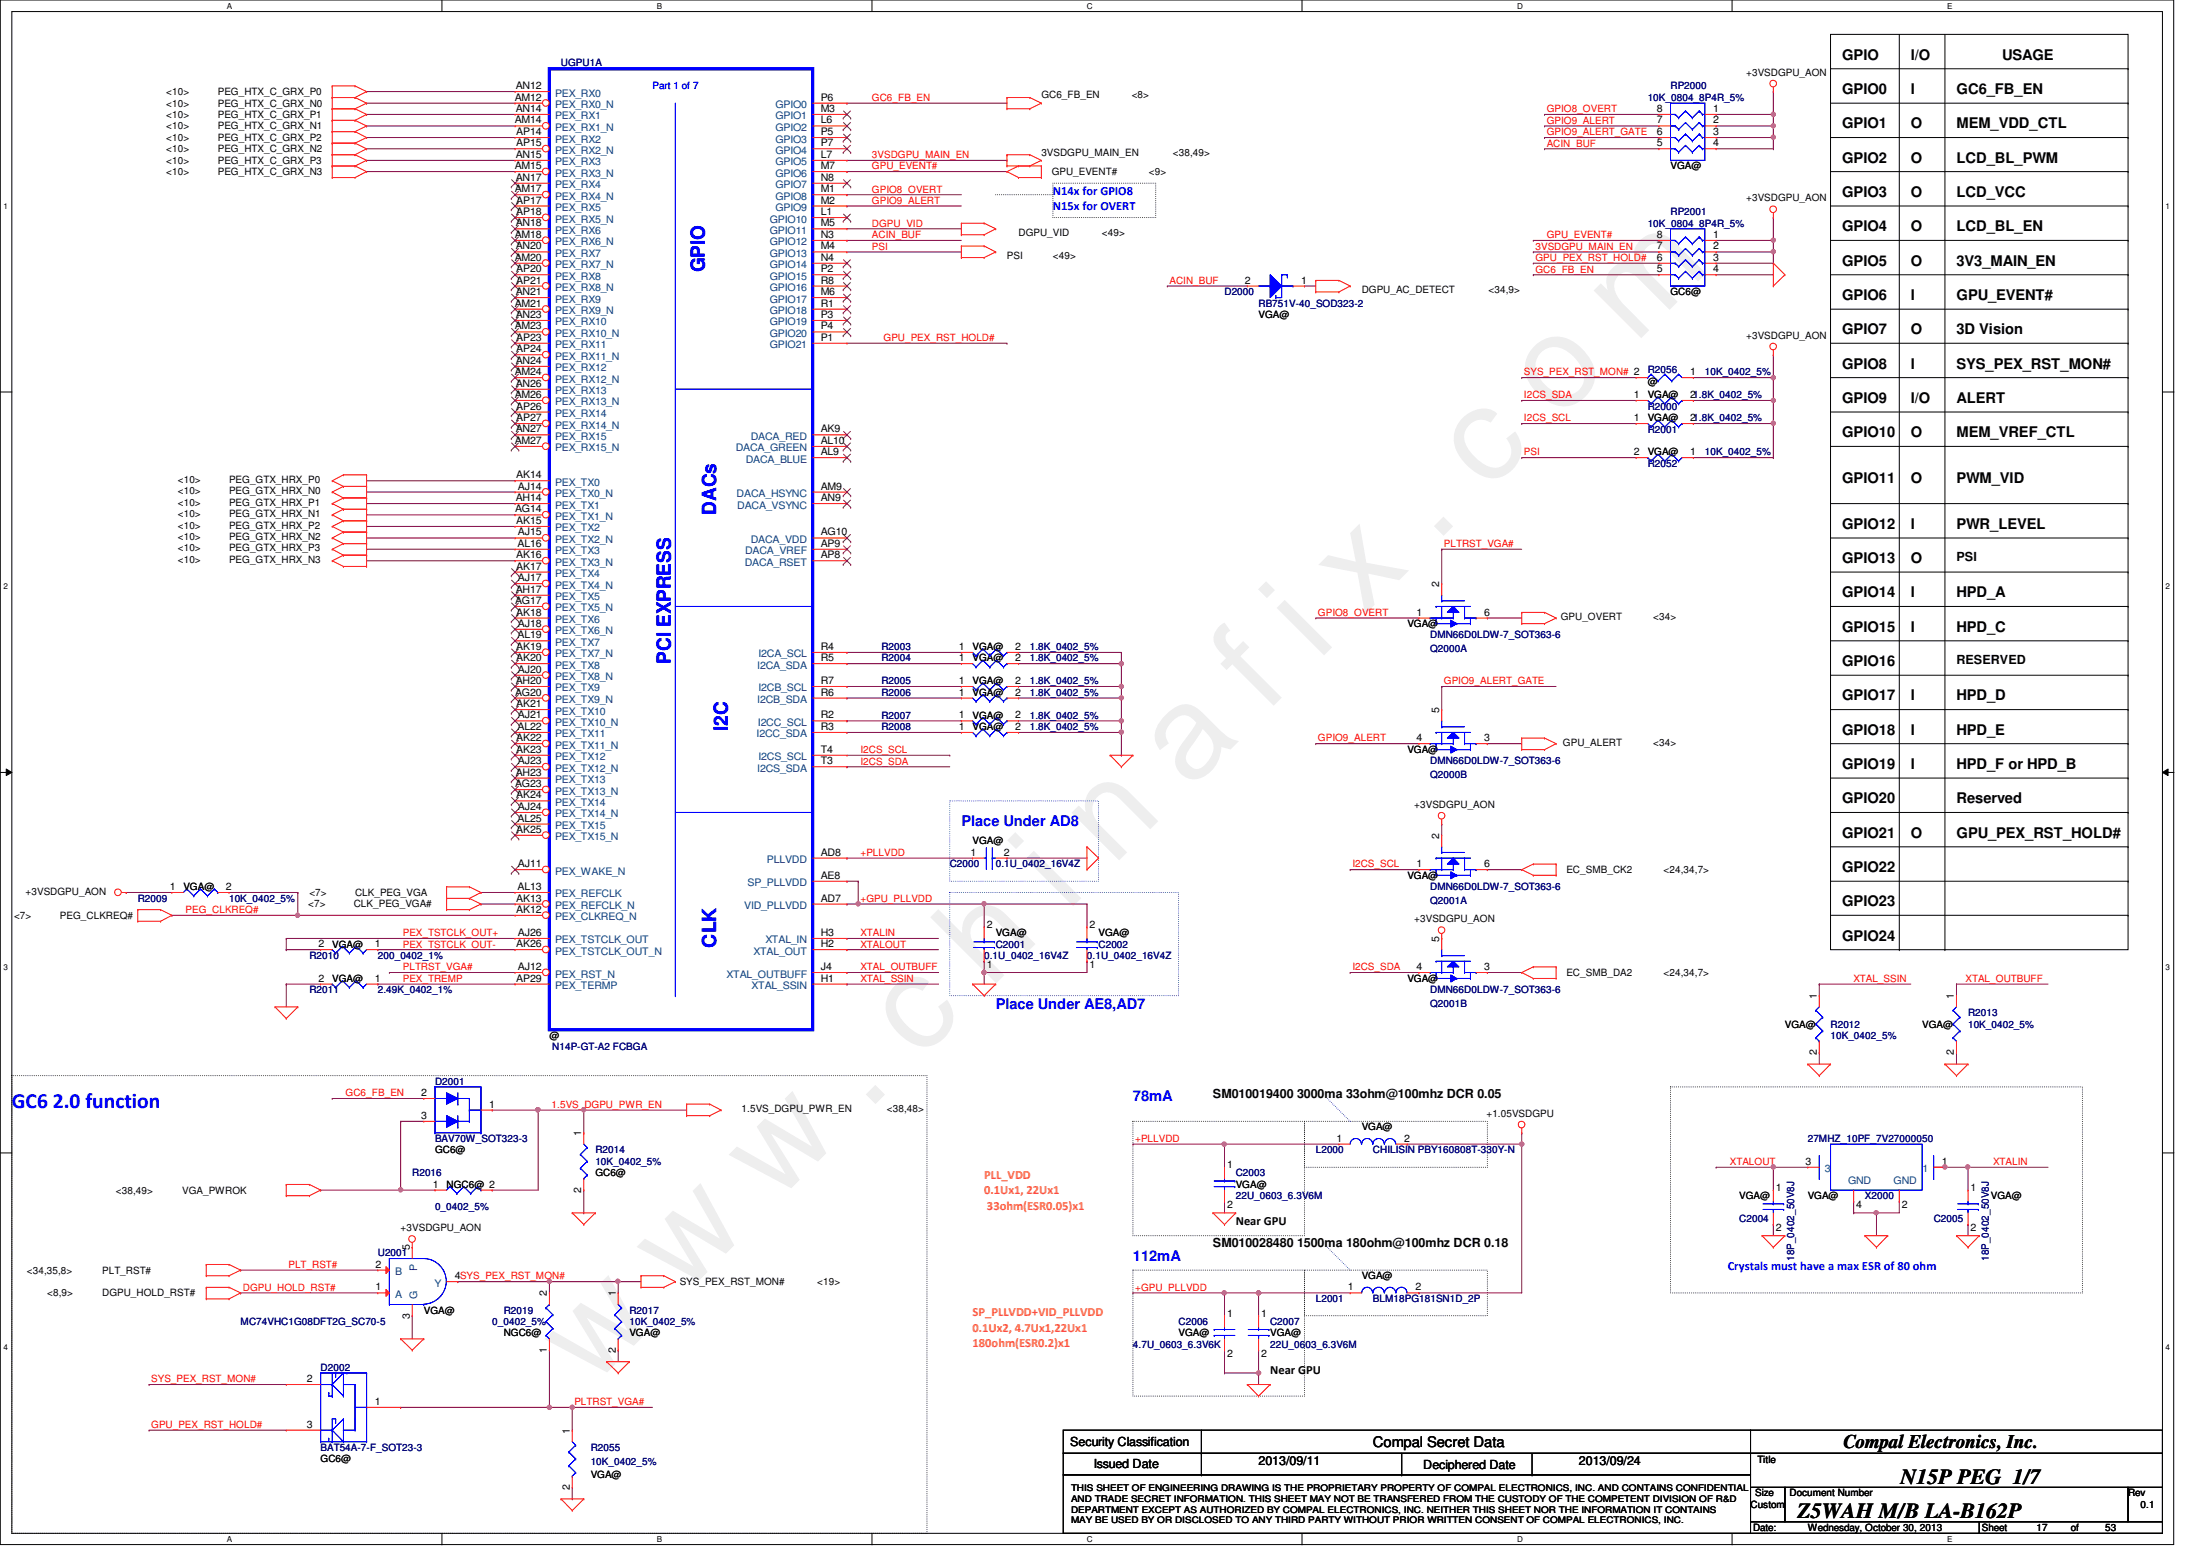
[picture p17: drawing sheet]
<svg xmlns="http://www.w3.org/2000/svg" width="297mm" height="210mm" viewBox="0 0 297 210" stroke-linecap="round" stroke-linejoin="round" font-family="sans-serif">
<defs><g id="words">
<text font-size="17.6" fill="#f0f" x="80.1" y="188" transform="rotate(-45 80.1 188)">w w w . c h i n a f i x . c o m</text>
<text font-size="2.9" fill="#00f" x="1.6" y="150">GC6 2.0 function</text>
<g font-size="2.9">
<text x="257.4" y="201">N15P PEG 1/7</text>
<text x="243.5" y="205.6">Z5WAH M/B LA-B162P</text>
</g>
<g font-size="2.6" fill="#00f">
<text x="95.5" y="36.9" transform="rotate(-90 95.5 36.9)">GPIO</text>
<text x="97" y="69.7" transform="rotate(-90 97 69.7)">DACs</text>
<text x="90.8" y="89.9" transform="rotate(-90 90.8 89.9)">PCI EXPRESS</text>
<text x="98.6" y="99" transform="rotate(-90 98.6 99)">I2C</text>
<text x="97" y="128.3" transform="rotate(-90 97 128.3)">CLK</text>
</g>
<text font-size="2.6" x="249.7" y="196">Compal Electronics, Inc.</text>
<g font-size="2">
<text x="249.5" y="8.1">GPIO</text>
<text x="258.8" y="8.1">I/O</text>
<text x="271.2" y="8.1">USAGE</text>
<text x="249.5" y="12.7">GPIO0</text>
<text x="249.5" y="17.4">GPIO1</text>
<text x="258.8" y="12.7">I</text>
<text x="258.8" y="17.4">O</text>
<text x="265" y="12.7">GC6_FB_EN</text>
<text x="265" y="17.4">MEM_VDD_CTL</text>
<text x="249.5" y="22">GPIO2</text>
<text x="258.8" y="22">O</text>
<text x="265" y="22">LCD_BL_PWM</text>
<text x="249.5" y="26.7">GPIO3</text>
<text x="258.8" y="26.7">O</text>
<text x="265" y="26.7">LCD_VCC</text>
<text x="249.5" y="36">GPIO5</text>
<text x="249.5" y="31.3">GPIO4</text>
<text x="258.8" y="31.3">O</text>
<text x="258.8" y="36">O</text>
<text x="265" y="31.3">LCD_BL_EN</text>
<text x="265" y="36">3V3_MAIN_EN</text>
<text x="249.5" y="40.6">GPIO6</text>
<text x="258.8" y="40.6">I</text>
<text x="265" y="40.6">GPU_EVENT#</text>
<text x="249.5" y="45.3">GPIO7</text>
<text x="258.8" y="45.3">O</text>
<text x="265" y="45.3">3D Vision</text>
<text x="249.5" y="49.9">GPIO8</text>
<text x="258.8" y="49.9">I</text>
<text x="265" y="49.9">SYS_PEX_RST_MON#</text>
<text x="249.5" y="54.6">GPIO9</text>
<text x="249.5" y="59.2">GPIO10</text>
<text x="258.8" y="54.6">I/O</text>
<text x="258.8" y="59.2">O</text>
<text x="265" y="59.2">MEM_VREF_CTL</text>
<text x="265" y="54.6">ALERT</text>
<text x="249.5" y="65.4">GPIO11</text>
<text x="258.8" y="65.4">O</text>
<text x="265" y="65.4">PWM_VID</text>
<text x="249.5" y="71.6">GPIO12</text>
<text x="258.8" y="71.6">I</text>
<text x="265" y="71.6">PWR_LEVEL</text>
<text x="249.5" y="76.2">GPIO13</text>
<text x="258.8" y="76.2">O</text>
<text x="249.5" y="80.9">GPIO14</text>
<text x="258.8" y="80.9">I</text>
<text x="265" y="80.9">HPD_A</text>
<text x="249.5" y="85.6">GPIO15</text>
<text x="258.8" y="85.6">I</text>
<text x="265" y="85.6">HPD_C</text>
<text x="249.5" y="90.2">GPIO16</text>
<text x="249.5" y="94.8">GPIO17</text>
<text x="258.8" y="94.8">I</text>
<text x="265" y="94.8">HPD_D</text>
<text x="249.5" y="99.5">GPIO18</text>
<text x="258.8" y="99.5">I</text>
<text x="265" y="99.5">HPD_E</text>
<text x="249.5" y="104.1">GPIO19</text>
<text x="258.8" y="104.1">I</text>
<text x="265" y="104.1">HPD_F or HPD_B</text>
<text x="249.5" y="108.8">GPIO20</text>
<text x="249.5" y="113.5">GPIO21</text>
<text x="258.8" y="113.5">O</text>
<text x="265" y="108.8">Reserved</text>
<text x="265" y="113.5">GPU_PEX_RST_HOLD#</text>
<text x="249.5" y="118.1">GPIO22</text>
<text x="249.5" y="122.7">GPIO23</text>
<text x="249.5" y="127.4">GPIO24</text>
<text x="186" y="196">Compal Secret Data</text>
</g>
<g font-size="2" fill="#00f">
<text x="130.2" y="111.9">Place Under AD8</text>
<text x="134.9" y="136.7">Place Under AE8,AD7</text>
<text x="153.5" y="149.1">78mA</text>
<text x="153.5" y="170.8">112mA</text>
</g>
<g font-size="1.7" fill="#00f">
<text x="142.6" y="26.4">N14x for GPIO8</text>
<text x="142.6" y="28.5">N15x for OVERT</text>
<text x="234" y="172">Crystals must have a max ESR of 80 ohm</text>
</g>
<g font-size="1.7">
<text x="265" y="75.9">PSI</text>
<text x="265" y="89.9">RESERVED</text>
<text x="164.3" y="148.8">SM010019400 3000ma 33ohm@100mhz DCR 0.05</text>
<text x="167.4" y="165.9">Near GPU</text>
<text x="164.3" y="168.9">SM010028480 1500ma 180ohm@100mhz DCR 0.18</text>
<text x="172" y="186">Near GPU</text>
<text x="144.9" y="195.8">Security Classification</text>
<text x="148.2" y="198.8">Issued Date</text>
<text x="170.5" y="198.3">2013/09/11</text>
<text x="192.8" y="198.9">Deciphered Date</text>
<text x="213.9" y="198.3">2013/09/24</text>
</g>
<g font-size="1.7" fill="#ff8000">
<text x="133.3" y="159.7">PLL_VDD</text>
<text x="133.3" y="161.8">0.1Ux1, 22Ux1</text>
<text x="133.7" y="163.8">33ohm(ESR0.05)x1</text>
<text x="131.7" y="178.3">SP_PLLVDD+VID_PLLVDD</text>
<text x="131.7" y="180.3">0.1Ux2, 4.7Ux1,22Ux1</text>
<text x="131.7" y="182.4">180ohm(ESR0.2)x1</text>
</g>
<g font-size="1.4" fill="#000080">
<text x="76" y="9">UGPU1A</text>
<text x="223.2" y="13.6">10K_0804_8P4R_5%</text>
<text x="226.3" y="12.1">RP2000</text>
<text x="226.3" y="29.1">RP2001</text>
<text x="223.2" y="30.7">10K_0804_8P4R_5%</text>
<text x="165.9" y="40">D2000</text>
<text x="170.5" y="41.5">RB751V-40_SOD323-2</text>
<text x="223.2" y="50.5">R2056</text>
<text x="230.9" y="50.8">10K_0402_5%</text>
<text x="223.2" y="55.5">R2000</text>
<text x="223.2" y="58.6">R2001</text>
<text x="223.2" y="63.2">R2052</text>
<text x="230.9" y="61.7">10K_0402_5%</text>
<text x="119.4" y="89.6">R2004</text>
<text x="119.4" y="88">R2003</text>
<text x="139.5" y="89.6">1.8K_0402_5%</text>
<text x="139.5" y="88">1.8K_0402_5%</text>
<text x="193.7" y="88.3">Q2000A</text>
<text x="193.7" y="86.4">DMN66D0LDW-7_SOT363-6</text>
<text x="119.4" y="92.7">R2005</text>
<text x="119.4" y="94.2">R2006</text>
<text x="139.5" y="92.7">1.8K_0402_5%</text>
<text x="139.5" y="94.2">1.8K_0402_5%</text>
<text x="119.4" y="98.8">R2008</text>
<text x="119.4" y="97.3">R2007</text>
<text x="139.5" y="98.8">1.8K_0402_5%</text>
<text x="139.5" y="97.3">1.8K_0402_5%</text>
<text x="193.7" y="105.4">Q2000B</text>
<text x="193.7" y="103.5">DMN66D0LDW-7_SOT363-6</text>
<text x="128.6" y="117.4">C2000</text>
<text x="134.9" y="117.4">0.1U_0402_16V4Z</text>
<text x="18.7" y="122.1">R2009</text>
<text x="31" y="122.1">10K_0402_5%</text>
<text x="193.7" y="122.4">Q2001A</text>
<text x="193.7" y="120.6">DMN66D0LDW-7_SOT363-6</text>
<text x="41.9" y="129.8">R2010</text>
<text x="51.2" y="129.8">200_0402_1%</text>
<text x="133.3" y="129.8">0.1U_0402_16V4Z</text>
<text x="134.9" y="128.3">C2001</text>
<text x="147.2" y="129.8">0.1U_0402_16V4Z</text>
<text x="148.8" y="128.3">C2002</text>
<text x="41.9" y="134.5">R2011</text>
<text x="51.2" y="134.5">2.49K_0402_1%</text>
<text x="193.7" y="136.4">Q2001B</text>
<text x="193.7" y="134.5">DMN66D0LDW-7_SOT363-6</text>
<text x="266.6" y="137.6">R2013</text>
<text x="74.8" y="142.2">N14P-GT-A2 FCBGA</text>
<text x="247.9" y="139.1">R2012</text>
<text x="247.9" y="140.7">10K_0402_5%</text>
<text x="266.6" y="139.1">10K_0402_5%</text>
<text x="58.9" y="146.9">D2001</text>
<text x="58.9" y="154.6">BAV70W_SOT323-3</text>
<text x="244.9" y="154.6">27MHZ_10PF_7V27000050</text>
<text x="55.8" y="159.3">R2016</text>
<text x="80.6" y="156.2">R2014</text>
<text x="80.6" y="157.7">10K_0402_5%</text>
<text x="167.4" y="159.3">C2003</text>
<text x="178.2" y="156.2">L2000</text>
<text x="186" y="156.2">CHILISIN PBY160808T-330Y-N</text>
<text x="58.9" y="163.9">0_0402_5%</text>
<text x="167.4" y="162.4">22U_0603_6.3V6M</text>
<text x="235.6" y="165.5">C2004</text>
<text x="252.6" y="162.4">X2000</text>
<text x="261.9" y="165.5">C2005</text>
<text x="51.2" y="170.1">U2001</text>
<text x="243" y="170.8" transform="rotate(-90 243 170.8)">18P_0402_50V8J</text>
<text x="269.4" y="170.8" transform="rotate(-90 269.4 170.8)">18P_0402_50V8J</text>
<text x="32.6" y="179.4">MC74VHC1G08DFT2G_SC70-5</text>
<text x="66.7" y="179.4">0_0402_5%</text>
<text x="68.2" y="177.9">R2019</text>
<text x="85.3" y="177.9">R2017</text>
<text x="85.3" y="179.4">10K_0402_5%</text>
<text x="159.6" y="179.4">C2006</text>
<text x="172" y="179.4">C2007</text>
<text x="178.2" y="176.3">L2001</text>
<text x="186" y="176.3">BLM18PG181SN1D_2P</text>
<text x="43.4" y="185.6">D2002</text>
<text x="153.5" y="182.5">4.7U_0603_6.3V6K</text>
<text x="172" y="182.5">22U_0603_6.3V6M</text>
<text x="43.4" y="196.5">BAT54A-7-F_SOT23-3</text>
<text x="80" y="196.5">R2055</text>
<text x="80" y="198.3">10K_0402_5%</text>
</g>
<g font-size="1.4">
<text x="236.5" y="10.2">+3VSDGPU_AON</text>
<text x="22.5" y="12.9">&lt;10&gt;</text>
<text x="22.5" y="14.4">&lt;10&gt;</text>
<text x="22.5" y="16">&lt;10&gt;</text>
<text x="22.5" y="17.5">&lt;10&gt;</text>
<text x="29.5" y="12.9">PEG_HTX_C_GRX_P0</text>
<text x="29.5" y="14.4">PEG_HTX_C_GRX_N0</text>
<text x="29.5" y="16">PEG_HTX_C_GRX_P1</text>
<text x="29.5" y="17.5">PEG_HTX_C_GRX_N1</text>
<text x="69.7" y="13.6">AM12</text>
<text x="69.7" y="16.7">AM14</text>
<text x="69.8" y="12.1">AN12</text>
<text x="69.8" y="15.2">AN14</text>
<text x="111.2" y="13.6">P6</text>
<text x="111.2" y="15.2">M3</text>
<text x="111.2" y="16.7">L6</text>
<text x="141.1" y="13.3">GC6_FB_EN</text>
<text x="153.3" y="13.3">&lt;8&gt;</text>
<text x="224.4" y="15.2">8</text>
<text x="224.4" y="16.7">7</text>
<text x="232" y="15.2">1</text>
<text x="232" y="16.7">2</text>
<text x="22.5" y="19">&lt;10&gt;</text>
<text x="22.5" y="20.6">&lt;10&gt;</text>
<text x="22.5" y="22.2">&lt;10&gt;</text>
<text x="22.5" y="23.7">&lt;10&gt;</text>
<text x="29.5" y="19">PEG_HTX_C_GRX_P2</text>
<text x="29.5" y="20.6">PEG_HTX_C_GRX_N2</text>
<text x="29.5" y="22.2">PEG_HTX_C_GRX_P3</text>
<text x="29.5" y="23.7">PEG_HTX_C_GRX_N3</text>
<text x="69.7" y="22.9">AM15</text>
<text x="69.8" y="21.4">AN15</text>
<text x="69.9" y="18.3">AP14</text>
<text x="69.9" y="19.8">AP15</text>
<text x="111.2" y="18.3">P5</text>
<text x="111.2" y="19.8">P7</text>
<text x="111.2" y="21.4">L7</text>
<text x="111.2" y="22.9">M7</text>
<text x="141.1" y="21.1">3VSDGPU_MAIN_EN</text>
<text x="142.4" y="23.7">GPU_EVENT#</text>
<text x="155.6" y="23.7">&lt;9&gt;</text>
<text x="158.9" y="21.1">&lt;38,49&gt;</text>
<text x="224.4" y="18.3">6</text>
<text x="224.4" y="19.8">5</text>
<text x="226.3" y="22.9">VGA@</text>
<text x="232" y="18.3">3</text>
<text x="232" y="19.8">4</text>
<text x="69.7" y="26">AM17</text>
<text x="69.8" y="24.5">AN17</text>
<text x="69.9" y="27.6">AP17</text>
<text x="69.9" y="29.1">AP18</text>
<text x="111.2" y="24.5">N8</text>
<text x="111.2" y="26">M1</text>
<text x="111.2" y="27.6">M2</text>
<text x="111.2" y="29.1">L1</text>
<text x="236.5" y="27.3">+3VSDGPU_AON</text>
<text x="69.7" y="32.2">AM18</text>
<text x="69.7" y="35.3">AM20</text>
<text x="69.8" y="30.6">AN18</text>
<text x="69.8" y="33.8">AN20</text>
<text x="111.2" y="30.6">M5</text>
<text x="111.2" y="32.2">N3</text>
<text x="111.2" y="33.8">M4</text>
<text x="111.2" y="35.3">N4</text>
<text x="136.4" y="35">PSI</text>
<text x="138" y="31.9">DGPU_VID</text>
<text x="142.6" y="35">&lt;49&gt;</text>
<text x="149.3" y="31.9">&lt;49&gt;</text>
<text x="224.4" y="32.2">8</text>
<text x="224.4" y="33.8">7</text>
<text x="224.4" y="35.3">6</text>
<text x="232" y="32.2">1</text>
<text x="232" y="33.8">2</text>
<text x="232" y="35.3">3</text>
<text x="69.7" y="41.5">AM21</text>
<text x="69.8" y="40">AN21</text>
<text x="69.9" y="36.9">AP20</text>
<text x="69.9" y="38.4">AP21</text>
<text x="111.2" y="36.9">P2</text>
<text x="111.2" y="38.4">R8</text>
<text x="111.2" y="40">M6</text>
<text x="111.2" y="41.5">R1</text>
<text x="168.6" y="38.4">2</text>
<text x="176.2" y="38.4">1</text>
<text x="184.4" y="39.7">DGPU_AC_DETECT</text>
<text x="201.6" y="39.7">&lt;34,9&gt;</text>
<text x="224.4" y="36.9">5</text>
<text x="226.3" y="40">GC6@</text>
<text x="232" y="36.9">4</text>
<text x="69.7" y="44.6">AM23</text>
<text x="69.8" y="43.1">AN23</text>
<text x="69.9" y="46.1">AP23</text>
<text x="69.9" y="47.7">AP24</text>
<text x="111.2" y="43.1">P3</text>
<text x="111.2" y="44.6">P4</text>
<text x="111.2" y="46.1">P1</text>
<text x="170.5" y="43.1">VGA@</text>
<text x="236.5" y="45.8">+3VSDGPU_AON</text>
<text x="69.7" y="50.8">AM24</text>
<text x="69.7" y="53.9">AM26</text>
<text x="69.8" y="49.3">AN24</text>
<text x="69.8" y="52.4">AN26</text>
<text x="221.3" y="53.9">1</text>
<text x="223.2" y="53.9">VGA@</text>
<text x="223.2" y="52.1">@</text>
<text x="228.9" y="53.9">21.8K_0402_5%</text>
<text x="228.9" y="50.8">1</text>
<text x="69.8" y="58.5">AN27</text>
<text x="69.9" y="55.5">AP26</text>
<text x="69.9" y="57">AP27</text>
<text x="111.2" y="58.5">AK9</text>
<text x="221.3" y="57">1</text>
<text x="223.2" y="57">VGA@</text>
<text x="228.9" y="57">21.8K_0402_5%</text>
<text x="24.1" y="65.4">&lt;10&gt;</text>
<text x="31" y="65.4">PEG_GTX_HRX_P0</text>
<text x="69.7" y="60.1">AM27</text>
<text x="69.9" y="64.8">AK14</text>
<text x="111.2" y="60.1">AL10</text>
<text x="111.2" y="61.6">AL9</text>
<text x="221.3" y="61.6">2</text>
<text x="223.2" y="61.7">VGA@</text>
<text x="228.9" y="61.6">1</text>
<text x="24.1" y="66.9">&lt;10&gt;</text>
<text x="24.1" y="68.5">&lt;10&gt;</text>
<text x="24.1" y="70">&lt;10&gt;</text>
<text x="24.1" y="71.6">&lt;10&gt;</text>
<text x="31" y="66.9">PEG_GTX_HRX_N0</text>
<text x="31" y="68.5">PEG_GTX_HRX_P1</text>
<text x="31" y="70">PEG_GTX_HRX_N1</text>
<text x="31" y="71.6">PEG_GTX_HRX_P2</text>
<text x="69.8" y="69.4">AG14</text>
<text x="69.8" y="67.9">AH14</text>
<text x="69.9" y="71">AK15</text>
<text x="70.1" y="66.3">AJ14</text>
<text x="111.2" y="66.3">AM9</text>
<text x="111.2" y="67.9">AN9</text>
<text x="24.1" y="73.2">&lt;10&gt;</text>
<text x="24.1" y="74.7">&lt;10&gt;</text>
<text x="24.1" y="76.2">&lt;10&gt;</text>
<text x="31" y="73.2">PEG_GTX_HRX_N2</text>
<text x="31" y="74.7">PEG_GTX_HRX_P3</text>
<text x="31" y="76.2">PEG_GTX_HRX_N3</text>
<text x="69.9" y="75.6">AK16</text>
<text x="69.9" y="77.1">AK17</text>
<text x="70.1" y="74">AL16</text>
<text x="70.1" y="72.5">AJ15</text>
<text x="111.2" y="72.5">AG10</text>
<text x="111.2" y="74">AP9</text>
<text x="111.2" y="75.6">AP8</text>
<text x="69.8" y="81.8">AG17</text>
<text x="69.8" y="80.3">AH17</text>
<text x="69.9" y="83.4">AK18</text>
<text x="70.1" y="78.7">AJ17</text>
<text x="191.9" y="83.4">1</text>
<text x="194.9" y="79.5" transform="rotate(-90 194.9 79.5)">2</text>
<text x="201" y="83.4">6</text>
<text x="211.4" y="84">GPU_OVERT</text>
<text x="223.9" y="84">&lt;34&gt;</text>
<text x="69.9" y="88">AK19</text>
<text x="69.9" y="89.5">AK20</text>
<text x="70.1" y="86.4">AL19</text>
<text x="70.1" y="84.9">AJ18</text>
<text x="111.2" y="88">R4</text>
<text x="111.2" y="89.5">R5</text>
<text x="129.9" y="89.5">1</text>
<text x="129.9" y="88">1</text>
<text x="131.7" y="89.6">VGA@</text>
<text x="131.7" y="88">VGA@</text>
<text x="137.5" y="89.5">2</text>
<text x="137.5" y="88">2</text>
<text x="190.6" y="84.9">VGA@</text>
<text x="69.8" y="94.2">AG20</text>
<text x="69.8" y="92.6">AH20</text>
<text x="69.9" y="95.8">AK21</text>
<text x="70.1" y="91.1">AJ20</text>
<text x="111.2" y="92.6">R7</text>
<text x="111.2" y="94.2">R6</text>
<text x="129.9" y="92.6">1</text>
<text x="129.9" y="94.2">1</text>
<text x="131.7" y="92.7">VGA@</text>
<text x="131.7" y="94.2">VGA@</text>
<text x="137.5" y="92.6">2</text>
<text x="137.5" y="94.2">2</text>
<text x="69.9" y="100.4">AK22</text>
<text x="69.9" y="101.9">AK23</text>
<text x="70.1" y="98.8">AL22</text>
<text x="70.1" y="97.3">AJ21</text>
<text x="111.2" y="101.9">T4</text>
<text x="111.2" y="97.3">R2</text>
<text x="111.2" y="98.8">R3</text>
<text x="129.9" y="98.8">1</text>
<text x="129.9" y="97.3">1</text>
<text x="131.7" y="98.8">VGA@</text>
<text x="131.7" y="97.3">VGA@</text>
<text x="137.5" y="98.8">2</text>
<text x="137.5" y="97.3">2</text>
<text x="190.6" y="101.9">VGA@</text>
<text x="191.9" y="100.4">4</text>
<text x="194.9" y="96.5" transform="rotate(-90 194.9 96.5)">5</text>
<text x="201" y="100.4">3</text>
<text x="211.7" y="101">GPU_ALERT</text>
<text x="223.9" y="101">&lt;34&gt;</text>
<text x="69.8" y="106.6">AG23</text>
<text x="69.8" y="105">AH23</text>
<text x="70.1" y="103.5">AJ23</text>
<text x="111.2" y="103.5">T3</text>
<text x="69.9" y="108.1">AK24</text>
<text x="69.9" y="112.8">AK25</text>
<text x="70.1" y="111.3">AL25</text>
<text x="70.1" y="109.7">AJ24</text>
<text x="191.6" y="109.4">+3VSDGPU_AON</text>
<text x="194.9" y="113.6" transform="rotate(-90 194.9 113.6)">2</text>
<text x="70.1" y="117.4">AJ11</text>
<text x="111.2" y="115.9">AD8</text>
<text x="111.2" y="119">AE8</text>
<text x="131.4" y="115.9">1</text>
<text x="131.7" y="114.3">VGA@</text>
<text x="136" y="115.9">2</text>
<text x="190.6" y="119">VGA@</text>
<text x="191.9" y="117.4">1</text>
<text x="201" y="117.4">6</text>
<text x="212.2" y="118.2">EC_SMB_CK2</text>
<text x="225.3" y="118.2">&lt;24,34,7&gt;</text>
<text x="1.9" y="124.4">&lt;7&gt;</text>
<text x="3.5" y="121.2">+3VSDGPU_AON</text>
<text x="8.1" y="124.4">PEG_CLKREQ#</text>
<text x="23" y="120.5">1</text>
<text x="24.8" y="120.6">VGA@</text>
<text x="30.6" y="120.5">2</text>
<text x="41.7" y="122.9">&lt;7&gt;</text>
<text x="41.9" y="121.3">&lt;7&gt;</text>
<text x="47.9" y="122.9">CLK_PEG_VGA#</text>
<text x="48.1" y="121.3">CLK_PEG_VGA</text>
<text x="69.9" y="122.1">AK13</text>
<text x="69.9" y="123.6">AK12</text>
<text x="70.1" y="120.5">AL13</text>
<text x="111.2" y="122.1">AD7</text>
<text x="133.6" y="125.7">2</text>
<text x="147.6" y="125.7">2</text>
<text x="191.6" y="124.9">+3VSDGPU_AON</text>
<text x="43.1" y="128.3">2</text>
<text x="45" y="128.3">VGA@</text>
<text x="50.8" y="128.3">1</text>
<text x="69.9" y="128.3">AK26</text>
<text x="70.1" y="131.4">AJ12</text>
<text x="70.1" y="126.7">AJ26</text>
<text x="111.2" y="126.7">H3</text>
<text x="111.2" y="131.4">J4</text>
<text x="111.2" y="128.3">H2</text>
<text x="133.6" y="131">1</text>
<text x="134.9" y="126.7">VGA@</text>
<text x="147.6" y="131">1</text>
<text x="148.8" y="126.7">VGA@</text>
<text x="191.9" y="131.4">4</text>
<text x="194.9" y="127.5" transform="rotate(-90 194.9 127.5)">5</text>
<text x="201" y="131.4">3</text>
<text x="43.1" y="132.9">2</text>
<text x="45" y="132.9">VGA@</text>
<text x="50.8" y="132.9">1</text>
<text x="69.9" y="132.9">AP29</text>
<text x="111.2" y="132.9">H1</text>
<text x="190.6" y="132.9">VGA@</text>
<text x="212.2" y="132.2">EC_SMB_DA2</text>
<text x="225.3" y="132.2">&lt;24,34,7&gt;</text>
<text x="246.1" y="135.3" transform="rotate(-90 246.1 135.3)">1</text>
<text x="264.7" y="135.3" transform="rotate(-90 264.7 135.3)">1</text>
<text x="74.4" y="140.7">@</text>
<text x="241.8" y="139.1">VGA@</text>
<text x="246.1" y="142.9" transform="rotate(-90 246.1 142.9)">2</text>
<text x="260.3" y="139.1">VGA@</text>
<text x="264.7" y="142.9" transform="rotate(-90 264.7 142.9)">2</text>
<text x="57.1" y="148.4">2</text>
<text x="66.2" y="150">1</text>
<text x="57.1" y="151.5">3</text>
<text x="78.7" y="153.8" transform="rotate(-90 78.7 153.8)">1</text>
<text x="100.5" y="150.6">1.5VS_DGPU_PWR_EN</text>
<text x="120.1" y="150.6">&lt;38,48&gt;</text>
<text x="181" y="154.6">1</text>
<text x="184.4" y="153.1">VGA@</text>
<text x="190.2" y="154.6">2</text>
<text x="201.3" y="151.2">+1.05VSDGPU</text>
<text x="15.7" y="161.6">&lt;38,49&gt;</text>
<text x="24.7" y="161.6">VGA_PWROK</text>
<text x="58.6" y="160.8">1</text>
<text x="58.9" y="156.2">GC6@</text>
<text x="60.5" y="160.8">NGC6@ 2</text>
<text x="78.7" y="161.5" transform="rotate(-90 78.7 161.5)">2</text>
<text x="80.6" y="159.3">GC6@</text>
<text x="166.2" y="158.2">1</text>
<text x="167.4" y="160.8">VGA@</text>
<text x="240.5" y="161.3">1</text>
<text x="244.6" y="157.7">3</text>
<text x="263" y="157.7">1</text>
<text x="266.9" y="161.3">1</text>
<text x="54.3" y="166.7">+3VSDGPU_AON</text>
<text x="166.2" y="163.6">2</text>
<text x="235.6" y="162.4">VGA@</text>
<text x="240.5" y="166.7">2</text>
<text x="244.9" y="162.4">VGA@</text>
<text x="251.4" y="163.6">4</text>
<text x="257.6" y="163.6">2</text>
<text x="266.9" y="166.7">2</text>
<text x="269.7" y="162.4">VGA@</text>
<text x="3.6" y="172.5">&lt;34,35,8&gt;</text>
<text x="13.8" y="172.5">PLT_RST#</text>
<text x="50.9" y="171.7">2</text>
<text x="55.5" y="169.3" transform="rotate(-90 55.5 169.3)">5</text>
<text x="61.6" y="173.2">4SYS_PEX_RST_MON#</text>
<text x="92.1" y="174">SYS_PEX_RST_MON#</text>
<text x="110.7" y="174">&lt;19&gt;</text>
<text x="184.4" y="173.2">VGA@</text>
<text x="6.4" y="175.6">&lt;8,9&gt;</text>
<text x="13.8" y="175.6">DGPU_HOLD_RST#</text>
<text x="50.9" y="174.8">1</text>
<text x="55.5" y="178.6" transform="rotate(-90 55.5 178.6)">3</text>
<text x="57.4" y="177.9">VGA@</text>
<text x="74.1" y="175.6" transform="rotate(-90 74.1 175.6)">2</text>
<text x="83.4" y="175.6" transform="rotate(-90 83.4 175.6)">1</text>
<text x="166.2" y="178.4">1</text>
<text x="170.8" y="178.4">1</text>
<text x="182.6" y="174.8">1</text>
<text x="191.7" y="174.8">2</text>
<text x="68.2" y="181">NGC6@</text>
<text x="74.1" y="183.2" transform="rotate(-90 74.1 183.2)">1</text>
<text x="83.4" y="183.2" transform="rotate(-90 83.4 183.2)">2</text>
<text x="85.3" y="181">VGA@</text>
<text x="159.6" y="181">VGA@</text>
<text x="166.2" y="183.7">2</text>
<text x="170.8" y="183.7">2</text>
<text x="172" y="181">VGA@</text>
<text x="41.6" y="187.2">2</text>
<text x="50.8" y="190.2">1</text>
<text x="41.6" y="193.3">3</text>
<text x="77.2" y="194.1" transform="rotate(-90 77.2 194.1)">1</text>
<text x="43.4" y="198">GC6@</text>
<text x="77.2" y="201.8" transform="rotate(-90 77.2 201.8)">2</text>
<text x="80" y="200.2">VGA@</text>
<text x="237.7" y="202.6">Size</text>
<text x="238" y="198.2">Title</text>
<text x="242.4" y="202.6">Document Number</text>
<text x="288.2" y="202.6">Rev</text>
<text x="237.1" y="204.2">Custom</text>
<text x="237.4" y="207.3">Date:</text>
<text x="244.9" y="207.3">Wednesday, October 30, 2013</text>
<text x="268.4" y="207.3">Sheet</text>
<text x="275.8" y="207.3">17</text>
<text x="280.5" y="207.3">of</text>
<text x="285.2" y="207.3">53</text>
<text x="289.9" y="204.2">0.1</text>
</g>
<g font-size="1.4" fill="#004080">
<text x="75.2" y="13.1">PEX_RX0</text>
<text x="75.2" y="14.6">PEX_RX0_N</text>
<text x="75.2" y="16.2">PEX_RX1</text>
<text x="75.2" y="17.7">PEX_RX1_N</text>
<text x="105" y="14.6">GPIO0</text>
<text x="105" y="16.2">GPIO1</text>
<text x="105" y="17.7">GPIO2</text>
<text x="75.2" y="19.3">PEX_RX2</text>
<text x="75.2" y="20.8">PEX_RX2_N</text>
<text x="75.2" y="22.4">PEX_RX3</text>
<text x="75.2" y="23.9">PEX_RX3_N</text>
<text x="105" y="19.3">GPIO3</text>
<text x="105" y="20.8">GPIO4</text>
<text x="105" y="22.4">GPIO5</text>
<text x="105" y="23.9">GPIO6</text>
<text x="75.2" y="25.5">PEX_RX4</text>
<text x="75.2" y="27.1">PEX_RX4_N</text>
<text x="75.2" y="28.6">PEX_RX5</text>
<text x="105" y="25.5">GPIO7</text>
<text x="105" y="27.1">GPIO8</text>
<text x="105" y="28.6">GPIO9</text>
<text x="75.2" y="30.1">PEX_RX5_N</text>
<text x="75.2" y="31.7">PEX_RX6</text>
<text x="75.2" y="33.2">PEX_RX6_N</text>
<text x="75.2" y="34.8">PEX_RX7</text>
<text x="104.3" y="30.1">GPIO10</text>
<text x="104.3" y="31.7">GPIO11</text>
<text x="104.3" y="33.2">GPIO12</text>
<text x="104.3" y="34.8">GPIO13</text>
<text x="75.2" y="36.3">PEX_RX7_N</text>
<text x="75.2" y="37.9">PEX_RX8</text>
<text x="75.2" y="39.4">PEX_RX8_N</text>
<text x="75.2" y="41">PEX_RX9</text>
<text x="104.3" y="36.3">GPIO14</text>
<text x="104.3" y="37.9">GPIO15</text>
<text x="104.3" y="39.4">GPIO16</text>
<text x="104.3" y="41">GPIO17</text>
<text x="75.2" y="42.5">PEX_RX9_N</text>
<text x="75.2" y="44.1">PEX_RX10</text>
<text x="75.2" y="45.6">PEX_RX10_N</text>
<text x="75.2" y="47.2">PEX_RX11</text>
<text x="104.3" y="42.5">GPIO18</text>
<text x="104.3" y="44.1">GPIO19</text>
<text x="104.3" y="45.6">GPIO20</text>
<text x="104.3" y="47.2">GPIO21</text>
<text x="75.2" y="48.7">PEX_RX11_N</text>
<text x="75.2" y="50.3">PEX_RX12</text>
<text x="75.2" y="51.8">PEX_RX12_N</text>
<text x="75.2" y="53.4">PEX_RX13</text>
<text x="75.2" y="54.9">PEX_RX13_N</text>
<text x="75.2" y="56.5">PEX_RX14</text>
<text x="75.2" y="58">PEX_RX14_N</text>
<text x="75.2" y="59.6">PEX_RX15</text>
<text x="101.7" y="59.6">DACA_RED</text>
<text x="75.2" y="61.1">PEX_RX15_N</text>
<text x="75.2" y="65.8">PEX_TX0</text>
<text x="99.6" y="61.1">DACA_GREEN</text>
<text x="101" y="62.7">DACA_BLUE</text>
<text x="75.2" y="67.3">PEX_TX0_N</text>
<text x="75.2" y="68.9">PEX_TX1</text>
<text x="75.2" y="70.4">PEX_TX1_N</text>
<text x="75.2" y="72">PEX_TX2</text>
<text x="99.8" y="67.3">DACA_HSYNC</text>
<text x="99.9" y="68.9">DACA_VSYNC</text>
<text x="75.2" y="73.5">PEX_TX2_N</text>
<text x="75.2" y="75.1">PEX_TX3</text>
<text x="75.2" y="76.6">PEX_TX3_N</text>
<text x="100.9" y="76.6">DACA_RSET</text>
<text x="100.9" y="75.1">DACA_VREF</text>
<text x="101.7" y="73.5">DACA_VDD</text>
<text x="75.2" y="78.1">PEX_TX4</text>
<text x="75.2" y="79.7">PEX_TX4_N</text>
<text x="75.2" y="81.3">PEX_TX5</text>
<text x="75.2" y="82.8">PEX_TX5_N</text>
<text x="75.2" y="84.4">PEX_TX6</text>
<text x="75.2" y="85.9">PEX_TX6_N</text>
<text x="75.2" y="87.5">PEX_TX7</text>
<text x="75.2" y="89">PEX_TX7_N</text>
<text x="102.7" y="89">I2CA_SCL</text>
<text x="75.2" y="90.6">PEX_TX8</text>
<text x="75.2" y="92.1">PEX_TX8_N</text>
<text x="75.2" y="93.6">PEX_TX9</text>
<text x="75.2" y="95.2">PEX_TX9_N</text>
<text x="102.6" y="95.2">I2CB_SDA</text>
<text x="102.6" y="90.6">I2CA_SDA</text>
<text x="102.7" y="93.6">I2CB_SCL</text>
<text x="75.2" y="96.8">PEX_TX10</text>
<text x="75.2" y="98.3">PEX_TX10_N</text>
<text x="75.2" y="99.9">PEX_TX11</text>
<text x="75.2" y="101.4">PEX_TX11_N</text>
<text x="102.5" y="99.9">I2CC_SDA</text>
<text x="102.7" y="98.3">I2CC_SCL</text>
<text x="75.2" y="103">PEX_TX12</text>
<text x="75.2" y="104.5">PEX_TX12_N</text>
<text x="75.2" y="106">PEX_TX13</text>
<text x="75.2" y="107.6">PEX_TX13_N</text>
<text x="102.6" y="104.5">I2CS_SDA</text>
<text x="102.7" y="103">I2CS_SCL</text>
<text x="75.2" y="109.1">PEX_TX14</text>
<text x="75.2" y="110.7">PEX_TX14_N</text>
<text x="75.2" y="112.3">PEX_TX15</text>
<text x="75.2" y="113.8">PEX_TX15_N</text>
<text x="75.2" y="118.4">PEX_WAKE_N</text>
<text x="103.9" y="116.9">PLLVDD</text>
<text x="75.2" y="121.5">PEX_REFCLK</text>
<text x="75.2" y="123.1">PEX_REFCLK_N</text>
<text x="75.2" y="124.6">PEX_CLKREQ_N</text>
<text x="100.8" y="123.1">VID_PLLVDD</text>
<text x="101.3" y="120">SP_PLLVDD</text>
<text x="75.2" y="127.8">PEX_TSTCLK_OUT</text>
<text x="75.2" y="129.3">PEX_TSTCLK_OUT_N</text>
<text x="102.1" y="129.3">XTAL_OUT</text>
<text x="103.7" y="127.8">XTAL_IN</text>
<text x="75.2" y="132.4">PEX_RST_N</text>
<text x="75.2" y="133.9">PEX_TERMP</text>
<text x="98.4" y="132.4">XTAL_OUTBUFF</text>
<text x="101.8" y="133.9">XTAL_SSIN</text>
<text x="247.2" y="158.7">3</text>
<text x="250.3" y="160.4">GND</text>
<text x="256.5" y="160.4">GND</text>
<text x="260.4" y="158.7">1</text>
<text x="53.5" y="172.7">B</text>
<text x="56.5" y="172.2" transform="rotate(-90 56.5 172.2)">P</text>
<text x="53.5" y="175.8">A</text>
<text x="56.5" y="175.9" transform="rotate(-90 56.5 175.9)">G</text>
<text x="58.8" y="174.2">Y</text>
</g>
<text font-size="1.4" fill="#00f" x="88.4" y="12.1">Part 1 of 7</text>
<g font-size="1.4" fill="#f00">
<text x="118.1" y="13.7">GC6_FB_EN</text>
<text x="209.5" y="15.2">GPIO8_OVERT</text>
<text x="209.5" y="16.8">GPIO9_ALERT</text>
<text x="118.1" y="21.4">3VSDGPU_MAIN_EN</text>
<text x="118.1" y="22.9">GPU_EVENT#</text>
<text x="209.5" y="18.3">GPIO9_ALERT_GATE</text>
<text x="209.5" y="19.9">ACIN_BUF</text>
<text x="118.1" y="26.1">GPIO8_OVERT</text>
<text x="118.1" y="27.6">GPIO9_ALERT</text>
<text x="118.1" y="33.8">PSI</text>
<text x="118.1" y="30.7">DGPU_VID</text>
<text x="118.1" y="32.3">ACIN_BUF</text>
<text x="208" y="35.3">GPU_PEX_RST_HOLD#</text>
<text x="208" y="33.8">3VSDGPU_MAIN_EN</text>
<text x="209.5" y="32.3">GPU_EVENT#</text>
<text x="158.4" y="38.4">ACIN_BUF</text>
<text x="208" y="36.9">GC6_FB_EN</text>
<text x="119.7" y="46.2">GPU_PEX_RST_HOLD#</text>
<text x="206.4" y="53.9">I2CS_SDA</text>
<text x="206.4" y="50.8">SYS_PEX_RST_MON# 2</text>
<text x="206.4" y="57.1">I2CS_SCL</text>
<text x="206.4" y="61.7">PSI</text>
<text x="195.6" y="74.1">PLTRST_VGA#</text>
<text x="178.5" y="83.4">GPIO8_OVERT</text>
<text x="195.6" y="92.7">GPIO9_ALERT_GATE</text>
<text x="116.5" y="102">I2CS_SCL</text>
<text x="178.5" y="100.4">GPIO9_ALERT</text>
<text x="116.5" y="103.5">I2CS_SDA</text>
<text x="116.5" y="115.9">+PLLVDD</text>
<text x="183.2" y="117.5">I2CS_SCL</text>
<text x="25.1" y="123.7">PEG_CLKREQ#</text>
<text x="116.5" y="122.1">+GPU_PLLVDD</text>
<text x="54.6" y="126.8">PEX_TSTCLK_OUT+</text>
<text x="54.6" y="128.3">PEX_TSTCLK_OUT-</text>
<text x="54.6" y="131.4">PLTRST_VGA#</text>
<text x="116.5" y="126.8">XTALIN</text>
<text x="116.5" y="131.4">XTAL_OUTBUFF</text>
<text x="116.5" y="128.3">XTALOUT</text>
<text x="183.2" y="131.4">I2CS_SDA</text>
<text x="54.6" y="133">PEX_TREMP</text>
<text x="116.5" y="133">XTAL_SSIN</text>
<text x="251" y="133">XTAL_SSIN</text>
<text x="266.2" y="133">XTAL_OUTBUFF</text>
<text x="46.8" y="148.5">GC6_FB_EN</text>
<text x="74.7" y="150">1.5VS_DGPU_PWR_EN</text>
<text x="153.8" y="154.6">+PLLVDD</text>
<text x="234.3" y="157.8">XTALOUT</text>
<text x="270" y="157.8">XTALIN</text>
<text x="39.1" y="171.7">PLT_RST#</text>
<text x="32.9" y="174.8">DGPU_HOLD_RST#</text>
<text x="153.8" y="174.8">+GPU_PLLVDD</text>
<text x="20.5" y="187.2">SYS_PEX_RST_MON#</text>
<text x="77.8" y="190.3">PLTRST_VGA#</text>
<text x="20.5" y="193.4">GPU_PEX_RST_HOLD#</text>
</g>
<g font-size="1.2">
<text x="145.1" y="203.4">AND TRADE SECRET INFORMATION. THIS SHEET MAY NOT BE TRANSFERED FROM THE CUSTODY OF THE COMPETENT DIVISION OF R&amp;D</text>
<text x="145.1" y="202">THIS SHEET OF ENGINEERING DRAWING IS THE PROPRIETARY PROPERTY OF COMPAL ELECTRONICS, INC. AND CONTAINS CONFIDENTIAL</text>
<text x="145.1" y="206.3">MAY BE USED BY OR DISCLOSED TO ANY THIRD PARTY WITHOUT PRIOR WRITTEN CONSENT OF COMPAL ELECTRONICS, INC.</text>
<text x="145.1" y="204.9">DEPARTMENT EXCEPT AS AUTHORIZED BY COMPAL ELECTRONICS, INC. NEITHER THIS SHEET NOR THE INFORMATION IT CONTAINS</text>
</g>
<g font-size="1.1">
<text x="30.7" y="1.2">A</text>
<text x="89" y="1.2">B</text>
<text x="147.2" y="1.2">C</text>
<text x="205.5" y="1.2">D</text>
<text x="263.7" y="1.2">E</text>
<text x=".5" y="28.3">1</text>
<text x="293.3" y="28.3">1</text>
<text x=".5" y="79.8">2</text>
<text x="293.3" y="79.8">2</text>
<text x=".5" y="131.3">3</text>
<text x="293.3" y="131.3">3</text>
<text x=".5" y="182.8">4</text>
<text x="293.3" y="182.8">4</text>
<text x="30.7" y="208.8">A</text>
<text x="89" y="208.8">B</text>
<text x="147.2" y="208.8">C</text>
<text x="205.5" y="208.8">D</text>
<text x="263.7" y="208.8">E</text>
</g>
</g></defs>
<path d="M0 0h294.4v209.2h-294.4zM1.6 1.6h291.3v206h-291.3z" fill="none" stroke="#000" stroke-width=".14"/>
<g fill="#fff">
<path d="M30.7 .2h.7v1.2h-.7z"/>
<path d="M30.7 207.9h.7v1.1h-.7z"/>
</g>
<path d="M59.9 0v1.6M59.9 207.6v1.6" fill="none" stroke="#000" stroke-width=".14"/>
<g fill="#fff">
<path d="M89 .2h.7v1.2h-.7z"/>
<path d="M89 207.9h.7v1.1h-.7z"/>
</g>
<path d="M118.1 0v1.6M118.1 207.6v1.6" fill="none" stroke="#000" stroke-width=".14"/>
<g fill="#fff">
<path d="M147.2 .2h.8v1.2h-.8z"/>
<path d="M147.2 207.9h.8v1.1h-.8z"/>
</g>
<path d="M176.4 0v1.6M176.4 207.6v1.6" fill="none" stroke="#000" stroke-width=".14"/>
<g fill="#fff">
<path d="M205.5 .2h.7v1.2h-.7z"/>
<path d="M205.5 207.9h.7v1.1h-.7z"/>
</g>
<path d="M234.6 0v1.6M234.6 207.6v1.6" fill="none" stroke="#000" stroke-width=".14"/>
<g fill="#fff">
<path d="M263.7 .2h.8v1.2h-.8z"/>
<path d="M263.7 207.9h.8v1.1h-.8z"/>
<path d="M.5 27.3h.6v1.2h-.6z"/>
<path d="M293.3 27.3h.6v1.2h-.6z"/>
<path d="M.5 78.8h.6v1.2h-.6z"/>
<path d="M293.3 78.8h.6v1.2h-.6z"/>
</g>
<path d="M0 53.1h1.6M292.9 53.1h1.6" fill="none" stroke="#000" stroke-width=".14"/>
<g fill="#fff">
<path d="M.5 130.3h.6v1.2h-.6z"/>
<path d="M293.3 130.3h.6v1.2h-.6z"/>
</g>
<path d="M0 104.6h1.6M.8 104.1l.8 .5-.8 .4zM292.9 104.6l.8-.5v.9zM292.9 104.6h1.6" fill="none" stroke="#000" stroke-width=".14"/>
<path d="M.8 104.1l.8 .5-.8 .4zM292.9 104.6l.8-.5v.9z" fill="#000"/>
<g fill="#fff">
<path d="M.5 181.9h.6v1.1h-.6z"/>
<path d="M293.3 181.9h.6v1.1h-.6z"/>
</g>
<g fill="none" stroke="#000" stroke-width=".14">
<path d="M247.9 4.7h40.3v123.9h-40.3zM247.9 14h40.3M247.9 18.6h40.3M247.9 9.3h40.3M257.3 4.7v123.9M263.4 4.7v123.9M288.2 14h.1M288.2 18.6h.1M288.2 9.3h.1M247.9 37.2h40.3M247.9 23.2h40.3M247.9 27.9h40.3"/>
<path d="M247.9 32.6h40.3M288.2 37.2h.1M288.2 23.2h.1M288.2 27.9h.1M288.2 32.6h.1M247.9 41.9h40.3M247.9 46.5h40.3M247.9 51.1h40.3M247.9 55.8h40.3M288.2 41.9h.1M288.2 46.5h.1M288.2 51.1h.1"/>
<path d="M288.2 55.8h.1M247.9 72.9h40.3M247.9 77.5h40.3M247.9 60.5h40.3M247.9 68.2h40.3M288.2 72.9h.1M288.2 77.5h.1M288.2 60.5h.1M288.2 68.2h.1M247.9 82.1h40.3M247.9 86.8h40.3M247.9 91.4h40.3"/>
<path d="M247.9 96.1h40.3M288.2 82.1h.1M288.2 86.8h.1M288.2 91.4h.1M288.2 96.1h.1M247.9 100.7h40.3M247.9 105.4h40.3M247.9 110h40.3M247.9 114.7h40.3M247.9 119.3h40.3M288.2 100.7h.1M288.2 105.4h.1"/>
<path d="M288.2 110h.1M288.2 114.7h.1M288.2 119.3h.1M247.9 124h40.3M257.3 128.6h.1M263.4 128.6h.1M288.2 124h.1M0 156.1h1.6M292.9 156.1h1.6"/>
</g>
<path d="M128.6 120.9h31v13.9h-31z" fill="none" stroke="#00f" stroke-width=".14" stroke-dasharray="0 .3"/>
<path d="M1.6 145.7h124v61.9h-124zM226.3 147.2h55.8v27.9h-55.8z" fill="none" stroke="#000" stroke-width=".14" stroke-dasharray="0 .3"/>
<g fill="none" stroke="#800040" stroke-width=".14">
<path d="M17.1 120.9h.1M17.1 120.9h6.2M38.8 133.3h.1M38.8 133.3v3.1M40.3 124h.1M40.3 124h29.5M246.4 133.3h.1M246.4 133.3h12.4M265 133.3h.1M265 133.3h12.4M246.4 142.6h.1M246.4 142.6v1.5"/>
<path d="M265 142.6h.1M265 142.6v1.5"/>
</g>
<circle cx="40.3" cy="123.9" r=".29" fill="#f0f"/>
<circle cx="40.3" cy="123.9" r=".29" fill="none" stroke="#f0f" stroke-width=".14"/>
<g fill="none" stroke="#800040" stroke-width=".14">
<path d="M49.7 12.4h.1M49.7 14h.1M49.7 15.5h.1M49.7 17.1h.1M49.7 18.6h.1M49.7 12.4h20.1M49.7 14h20.1M49.7 15.5h20.1M49.7 17.1h20.1M49.7 18.6h20.1M49.7 20.2h.1M49.7 21.7h.1"/>
<path d="M49.7 23.2h.1M49.7 20.2h20.1M49.7 21.7h20.1M49.7 23.2h20.1M49.7 65.1h.1M49.7 66.6h.1M49.7 68.2h.1M49.7 69.7h.1M49.7 71.3h.1M49.7 72.9h.1M49.7 74.4h.1M49.7 75.9h.1"/>
<path d="M49.7 65.1h20.1M49.7 66.6h20.1M49.7 68.2h20.1M49.7 69.7h20.1M49.7 71.3h20.1M49.7 72.9h20.1M49.7 74.4h20.1M49.7 75.9h20.1M31 120.9h9.3M38.8 127.1h.1M38.8 128.6h.1M38.8 133.3h.1"/>
<path d="M38.8 127.1h31M38.8 128.6h4.6M38.8 133.3h4.6M38.8 127.1v1.5M40.3 120.9h.1M40.3 120.9v3.1M51.2 128.6h.1M51.2 133.3h.1M51.2 128.6h18.6M51.2 133.3h18.6M52.7 131.7h.1M52.7 131.7h17.1"/>
<path d="M65.1 120.9h.1M65.1 122.4h.1M65.1 120.9h4.7M65.1 122.4h4.7M232.4 158.1h7.8M240.2 158.1h.1M240.2 158.1v3.1M240.2 165.8h.1M240.2 165.8v1.5M266.6 165.8h.1M266.6 165.8v1.5"/>
</g>
<circle cx="240.2" cy="158" r=".3" fill="#f0f"/>
<circle cx="240.2" cy="158" r=".3" fill="none" stroke="#f0f" stroke-width=".14"/>
<path d="M240.2 158.1h.1M240.2 158.1h4.7M263.4 158.1h.1M263.4 158.1h14M266.6 158.1h.1M266.6 158.1v3.1" fill="none" stroke="#800040" stroke-width=".14"/>
<circle cx="266.5" cy="158" r=".3" fill="#f0f"/>
<circle cx="266.5" cy="158" r=".3" fill="none" stroke="#f0f" stroke-width=".14"/>
<circle cx="263.4" cy="158" r=".3" fill="#f0f"/>
<circle cx="263.4" cy="158" r=".3" fill="none" stroke="#f0f" stroke-width=".14"/>
<path d="M229.4 54.2h10.8M240.2 54.2h.1M240.2 54.2v3.2h-10.8M23.3 124h.1M23.3 124h17M261.9 158.1h.1M261.9 158.1h1.5M251.1 162.7h.1M251.1 162.7v1.6M254.2 164.3h.1M254.2 164.3h3.1" fill="none" stroke="#800040" stroke-width=".14"/>
<circle cx="254.1" cy="164.2" r=".29" fill="#f0f"/>
<circle cx="254.1" cy="164.2" r=".29" fill="none" stroke="#f0f" stroke-width=".14"/>
<g fill="none" stroke="#800040" stroke-width=".14">
<path d="M209.2 15.5h.1M209.2 17.1h.1M209.2 18.6h.1M209.2 15.5h15.5M209.2 17.1h15.5M209.2 18.6h15.5M232.4 18.6h7.8M240.2 12.4h.1M240.2 18.6h.1M240.2 12.4v3.1M240.2 18.6v1.6M209.2 20.2h.1"/>
<path d="M209.2 20.2h15.5M232.4 20.2h7.8M240.2 20.2h.1M254.2 164.3h.1M254.2 164.3v3M257.3 162.7h.1M257.3 162.7v1.6"/>
</g>
<circle cx="240.2" cy="18.6" r=".3" fill="#f0f"/>
<circle cx="240.2" cy="18.6" r=".3" fill="none" stroke="#f0f" stroke-width=".14"/>
<path d="M232.4 17.1h7.8M232.4 15.5h7.8M240.2 17.1h.1M240.2 15.5h.1M240.2 15.5v1.6" fill="none" stroke="#800040" stroke-width=".14"/>
<circle cx="240.2" cy="15.5" r=".3" fill="#f0f"/>
<circle cx="240.2" cy="15.5" r=".3" fill="none" stroke="#f0f" stroke-width=".14"/>
<path d="M240.2 17.1h.1M240.2 17.1v1.5" fill="none" stroke="#800040" stroke-width=".14"/>
<circle cx="240.2" cy="17" r=".29" fill="#f0f"/>
<circle cx="240.2" cy="17" r=".29" fill="none" stroke="#f0f" stroke-width=".14"/>
<g fill="none" stroke="#800040" stroke-width=".14">
<path d="M232.4 32.6h7.8M232.4 34.1h7.8M232.4 35.6h7.8M232.4 37.2h7.8M240.2 32.6h.1M240.2 34.1h.1M240.2 35.6h.1M240.2 37.2h.1M240.2 32.6v1.5M246.4 133.3h.1M246.4 133.3v1.5M265 133.3h.1"/>
<path d="M265 133.3v1.5M251.1 164.3h.1M251.1 164.3h3.1"/>
</g>
<circle cx="240.2" cy="32.5" r=".29" fill="#f0f"/>
<circle cx="240.2" cy="32.5" r=".29" fill="none" stroke="#f0f" stroke-width=".14"/>
<path d="M240.2 29.5h.1M240.2 34.1h.1M240.2 29.5v3.1M240.2 34.1v1.5" fill="none" stroke="#800040" stroke-width=".14"/>
<circle cx="240.2" cy="34.1" r=".3" fill="#f0f"/>
<circle cx="240.2" cy="34.1" r=".3" fill="none" stroke="#f0f" stroke-width=".14"/>
<path d="M45 148.8h.1M45 148.8h12.4M54.3 151.8h.1M54.3 151.8h3.1M54.3 151.8v9.4M66.7 150.3h.1M66.7 150.3h6.2M54.3 161.2h.1M54.3 161.2h4.6" fill="none" stroke="#800040" stroke-width=".14"/>
<circle cx="54.3" cy="161.1" r=".3" fill="#f0f"/>
<circle cx="54.3" cy="161.1" r=".3" fill="none" stroke="#f0f" stroke-width=".14"/>
<g fill="none" stroke="#800040" stroke-width=".14">
<path d="M240.2 51.1h.1M240.2 51.1v3.1M32.6 172h.1M32.6 175.1h.1M32.6 172h18.6M32.6 175.1h18.6M43.4 161.2h.1M43.4 161.2h10.9M55.8 178.2h.1M55.8 178.2v3.1M62 173.6h.1M62 173.6h12.4"/>
<path d="M66.7 161.2h.1M66.7 161.2h6.2M20.2 187.5h.1M20.2 193.7h.1M20.2 187.5h18.6M20.2 193.7h18.6"/>
</g>
<circle cx="240.2" cy="54.2" r=".3" fill="#f0f"/>
<circle cx="240.2" cy="54.2" r=".3" fill="none" stroke="#f0f" stroke-width=".14"/>
<circle cx="240.2" cy="51.1" r=".3" fill="#f0f"/>
<circle cx="240.2" cy="51.1" r=".3" fill="none" stroke="#f0f" stroke-width=".14"/>
<g fill="none" stroke="#800040" stroke-width=".14">
<path d="M114.7 14h.1M114.7 14h21.7M114.7 23.2h.1M114.7 21.7h21.7M114.7 23.2h21.7M136.4 21.7h.1M229.4 51.1h10.8M240.2 51.1h.1M240.2 48h.1M240.2 57.4h.1M240.2 48v3.1M240.2 57.4v4.6"/>
<path d="M229.4 62h10.8M240.2 62h.1M54.3 190.6h.1M54.3 190.6h20.1M77.5 203h.1M77.5 201.4v1.6"/>
</g>
<circle cx="240.2" cy="57.3" r=".3" fill="#f0f"/>
<circle cx="240.2" cy="57.3" r=".3" fill="none" stroke="#f0f" stroke-width=".14"/>
<g fill="none" stroke="#f00" stroke-width=".14">
<path d="M45 13.2h.1M45 11.6h.1M45 14.7h.1M45 16.3h.1M45 17.8h.1M45 19.4h.1M45 11.6h3.1M45 13.2h3.1M45 11.6v12.4M45 14.7h3.1M45 16.3h3.1M45 17.8h3.1"/>
<path d="M45 19.4h3.1M48.1 11.6h.1M48.1 13.2h.1M48.1 14.7h.1M48.1 16.3h.1M48.1 17.8h.1M48.1 19.4h.1M48.1 11.6l1.6 .8M48.1 13.2l1.6 .8M48.1 14.7l1.6 .8M48.1 16.3l1.6 .8M48.1 17.8l1.6 .8"/>
<path d="M48.1 19.4l1.6 .8M49.7 12.4h.1M49.7 14h.1M49.7 15.5h.1M49.7 17.1h.1M49.7 18.6h.1M49.7 12.4l-1.6 .8M49.7 14l-1.6 .7M49.7 15.5l-1.6 .8M49.7 17.1l-1.6 .7M49.7 18.6l-1.6 .8M136.4 13.2h.1"/>
<path d="M136.4 14.7h.1M136.4 13.2h3.1M136.4 14.7h3.1M136.4 13.2v1.5M139.5 13.2h.1M139.5 14.7h.1M139.5 13.2l1.6 .8M141.1 14h.1M141.1 14l-1.6 .7M240.2 12.4h.1M240.2 11.8v.6M45 21h.1"/>
<path d="M45 22.5h.1M45 24h.1M45 21h3.1M45 22.5h3.1M45 24h3.1M48.1 21h.1M48.1 22.5h.1M48.1 24h.1M48.1 21l1.6 .7M48.1 22.5l1.6 .7M49.7 20.2h.1M49.7 21.7h.1"/>
<path d="M49.7 23.2h.1M49.7 20.2l-1.6 .8M49.7 21.7l-1.6 .8M49.7 23.2l-1.6 .8M136.4 21h.1M136.4 22.5h.1M136.4 23.2h.1M136.4 21h3.1M136.4 22.5h4.7M136.4 21v1.5M136.4 23.2l1.6 .8M138 22.5h.1"/>
<path d="M138 24h.1M138 24h3.1M138 22.5l-1.6 .7M139.5 21h.1M139.5 22.5h.1M139.5 21l1.6 .7M141.1 21.7h.1M141.1 24h.1M141.1 22.5h.1M141.1 21.7l-1.6 .8M141.1 22.5v1.5M240.2 29.5h.1"/>
<path d="M240.2 35.6h.1M240.2 38.7h.1M240.2 28.8v.7M240.2 35.6v3.1M240.2 35.6l1.6 1.6M241.8 37.2h.1M241.8 37.2l-1.6 1.5M240.2 48h.1M240.2 47.4v.6M45 65.1h.1M45 66.6h.1M45 68.2h.1"/>
<path d="M45 69.7h.1M45 71.3h.1M45 72.9h.1M45 74.4h.1M45 75.9h.1M45 65.1l1.5 .8M45 66.6l1.5 .8M45 68.2l1.5 .8M45 69.7l1.5 .8M45 71.3l1.5 .8M45 72.9l1.5 .7M45 74.4l1.5 .8"/>
<path d="M45 75.9l1.5 .8M46.5 64.3h.1M46.5 65.9h.1M46.5 67.4h.1M46.5 69h.1M46.5 70.5h.1M46.5 72.1h.1M46.5 73.6h.1M46.5 75.2h.1M46.5 76.7h.1M46.5 64.3l-1.5 .8M46.5 64.3h3.2"/>
<path d="M46.5 65.9h3.2M46.5 65.9l-1.5 .7M46.5 67.4h3.2M46.5 67.4l-1.5 .8M46.5 69h3.2M46.5 69l-1.5 .7M46.5 70.5h3.2M46.5 70.5l-1.5 .8M46.5 72.1h3.2M46.5 72.1l-1.5 .8M46.5 73.6h3.2M46.5 73.6l-1.5 .8"/>
<path d="M46.5 75.2h3.2M46.5 75.2l-1.5 .7M46.5 76.7h3.2M49.7 64.3h.1M49.7 65.9h.1M49.7 67.4h.1M49.7 69h.1M49.7 70.5h.1M49.7 72.1h.1M49.7 73.6h.1M49.7 75.2h.1M49.7 76.7h.1"/>
<path d="M49.7 64.3v12.4M16.5 120.9h.6M17.1 120.9h.1M18.7 123.2h.1M18.7 124.8h.1M18.7 123.2h3.1M18.7 124.8h3.1M18.7 123.2v1.6M21.8 124.8h.1M21.8 123.2h.1M21.8 123.2l1.5 .8M23.3 124h.1"/>
<path d="M23.3 124l-1.5 .8M37.2 136.4h.1M37.2 136.4h3.1M37.2 136.4l1.6 1.5M38.8 137.9h.1M40.3 136.4h.1M40.3 136.4l-1.5 1.5M60.5 121.7h.1M60.5 120.1h.1M60.5 123.2h.1M60.5 120.1h3.1M60.5 121.7h3.1"/>
<path d="M60.5 120.1v3.1M60.5 123.2h3.1M63.6 120.1h.1M63.6 121.7h.1M63.6 123.2h.1M63.6 120.1l1.5 .8M63.6 121.7l1.5 .7M65.1 120.9h.1M65.1 122.4h.1M65.1 120.9l-1.5 .8M65.1 122.4l-1.5 .8M265 134.8h.1"/>
<path d="M265 134.8v1.6M244.9 144.1h.1M244.9 144.1h3M244.9 144.1l1.5 1.6M246.4 145.7h.1M247.9 144.1h.1M247.9 144.1l-1.5 1.6M263.4 144.1h.1M263.4 144.1h3.2M263.4 144.1l1.6 1.6M265 145.7h.1M265 142.6h.1"/>
<path d="M265 141v1.6M266.6 144.1h.1M266.6 144.1l-1.6 1.6M27.9 174.3h.1M27.9 175.9h.1M27.9 171.2h.1M27.9 172.8h.1M27.9 175.9h3.1M27.9 174.3h3.1M27.9 171.2v1.6M27.9 174.3v1.6M27.9 172.8h3.1"/>
<path d="M27.9 171.2h3.1M31 175.9h.1M31 174.3h.1M31 172.8h.1M31 171.2h.1M31 174.3l1.6 .8M31 171.2l1.6 .8M32.6 175.1h.1M32.6 172h.1M32.6 175.1l-1.6 .8M32.6 172l-1.6 .8M38.8 160.4h.1"/>
<path d="M38.8 161.9h.1M38.8 161.9h3.1M38.8 160.4h3.1M38.8 160.4v1.5M41.9 161.9h.1M41.9 160.4h.1M41.9 160.4l1.5 .8M43.4 161.2h.1M43.4 161.2l-1.5 .7M55.8 168.9h.1M55.8 168.3v.6M238.7 167.3h.1"/>
<path d="M238.7 167.3h3.1M238.7 167.3l1.5 1.6M240.2 168.9h.1M241.8 167.3h.1M241.8 167.3l-1.6 1.6M252.6 167.3h.1M252.6 167.3h3.1M252.6 167.3l1.6 1.6M254.2 168.9h.1M255.7 167.3h.1M255.7 167.3l-1.5 1.6M265 167.3h.1"/>
<path d="M265 167.3h3.1M265 167.3l1.6 1.6M266.6 168.9h.1M268.1 167.3h.1M268.1 167.3l-1.5 1.6M38.8 187.5h.1M38.8 193.7h.1M38.8 187.5h4.6M38.8 193.7h4.6M49.7 190.6h4.6M54.3 181.3h.1M54.3 190.6h.1"/>
<path d="M54.3 181.3h3.1M54.3 181.3l1.5 1.5M55.8 182.8h.1M57.4 181.3h.1M57.4 181.3l-1.6 1.5M76 203h.1M76 203h3.1M76 203l1.5 1.6M77.5 204.6h.1M79.1 203h.1M79.1 203l-1.6 1.6"/>
<circle cx="240.2" cy="11.3" r=".45"/>
<circle cx="240.2" cy="28.3" r=".45"/>
<circle cx="240.2" cy="46.9" r=".45"/>
<circle cx="16" cy="120.8" r=".45"/>
<circle cx="55.8" cy="167.8" r=".45"/>
</g>
<g fill="none" stroke="#000" stroke-width=".14">
<path d="M144 193.7h93.1v3.1h-93.1zM144 196.8h93.1v2.9h-93.1zM144 199.7h93.1v7.9h-93.1zM162.7 196.8h.1M162.7 199.7h.1M162.7 193.7v6M189.9 199.7h.1M189.9 196.8v2.9M207.5 199.7h.1M207.5 196.8v2.9M237.1 193.7h55.8v3.1h-55.8zM237.1 196.8h55.8v4.6h-55.8z"/>
<path d="M237.1 201.4h4.7v4.7h-4.7zM237.1 206.1h31v1.5h-31zM241.8 201.4h46.4v4.7h-46.4zM268.1 206.1h24.8v1.5h-24.8zM288.2 201.4h4.7v4.7h-4.7z"/>
</g>
<g fill="none" stroke="#00f" stroke-width=".14">
<path d="M264.5 136.8h.1M264.5 138.7h.1M264.5 136.8l1 1M264.5 138.7l1 .9M265 136.4l-.5 .4M265.5 137.8h.1M265.5 139.6h.1M265.5 137.8l-1 .9M265.5 139.6l-1 .9M264.5 140.5h.1M264.5 140.5l.5 .5M265 141h.1"/>
<path d="M43.4 193.7h.1M43.4 195.2h.1M43.4 185.9h.1M43.4 187.5h1.6M43.4 193.7h1.6M43.4 185.9v9.3M43.4 195.2h6.3M43.4 185.9h6.3M44.5 194.8h.1M44.5 188.6h.1M44.5 188.6v.5h.5M44.5 194.8v.4"/>
<path d="M45 187.5h.1M45 193.7h.1M45 195.2h.1M45 189.1h.1M45 187.5l1.5-1.6v3.2M45 193.7l1.5-1.5v3M45 193.7l1.5 1.5M45 185.9v3.2M45 187.5l1.5 1.6M45.5 192.2h.1M45.5 192.6h.1M45.5 186.4h.1"/>
<path d="M45.5 192.2h-.5v3M45.5 185.9v.5M45.5 192.2v.4M46.5 193.7h.1M46.5 195.2h.1M46.5 189.1h.1M46.5 187.5h1.6M46.5 193.7h1.6M47 185.9h.1M48.1 187.5h.1M48.1 193.7h.1M48.1 187.5v6.2"/>
<path d="M48.1 190.6h1.6M49.7 190.6h.1M49.7 195.2h.1M49.7 185.9h.1M49.7 185.9v9.3"/>
</g>
<path d="M60.5 148l1.5 .8-1.5 .7z" fill="#00f"/>
<g fill="none" stroke="#00f" stroke-width=".14">
<path d="M58.9 147.2h.1M58.9 153.4h.1M58.9 147.2h6.2v6.2M58.9 153.4h6.2M58.9 147.2v6.2M58.9 148.8h1.6M58.9 151.8h1.6M60.5 148l1.5 .8-1.5 .7zM60.5 148.8h.1M60.5 151.8h.1M62 149.5h.1M62 152.7h.1"/>
<path d="M62 148.8h1.6M62 151.8h1.6M62 148v1.5M62 151.1v1.6M63.6 150.3h.1M63.6 148.8h.1M63.6 151.8h.1M63.6 150.3h1.5M63.6 148.8v3M65.1 153.4h.1"/>
</g>
<path d="M60.5 151.1l1.5 .7-1.5 .9z" fill="#00f"/>
<path d="M60.5 151.1l1.5 .7-1.5 .9z" fill="none" stroke="#00f" stroke-width=".14"/>
<path d="M60.5 148l1.5 .8-1.5 .7z" fill="#00f"/>
<g fill="none" stroke="#00f" stroke-width=".14">
<path d="M58.9 147.2h.1M58.9 153.4h.1M58.9 147.2h6.2v6.2M58.9 153.4h6.2M58.9 147.2v6.2M58.9 148.8h1.6M58.9 151.8h1.6M60.5 148l1.5 .8-1.5 .7zM60.5 148.8h.1M60.5 151.8h.1M62 149.5h.1M62 152.7h.1"/>
<path d="M62 148.8h1.6M62 151.8h1.6M62 148v1.5M62 151.1v1.6M63.6 150.3h.1M63.6 148.8h.1M63.6 151.8h.1M63.6 150.3h1.5M63.6 148.8v3M65.1 153.4h.1"/>
</g>
<path d="M60.5 151.1l1.5 .7-1.5 .9z" fill="#00f"/>
<g fill="none" stroke="#00f" stroke-width=".14">
<path d="M226.3 14h4.6v7.7h-4.6zM226.3 15.5h.1M226.3 18.6h.1M226.3 15.5h.6M226.3 17.1h.6M226.3 18.6h.6M226.9 15.5h.1M226.9 17.1h.1M226.9 18.6h.1M226.9 15.5l.5 .5M226.9 17.1l.5 .4M226.9 18.6l.5 .5"/>
<path d="M227.4 16h.1M227.4 17.5h.1M227.4 19.1h.1M228.3 15h.1M228.3 16.6h.1M228.3 18.2h.1M228.3 19.7h.1M228.3 15l.9 1M228.3 15l-.9 1M228.3 16.6l.9 .9M228.3 16.6l-.9 .9M228.3 18.2l.9 .9"/>
<path d="M228.3 18.2l-.9 .9M228.3 19.7l.9 .9M228.3 19.7l-.9 .9M229.2 16h.1M229.2 17.5h.1M229.2 19.1h.1M230.2 15h.1M230.2 16.6h.1M230.2 18.2h.1M230.2 19.7h.1M230.2 15l.1 .2M230.2 16.6l.1 .2"/>
<path d="M230.2 18.2l.1 .1M230.2 19.7l.1 .2M230.2 15l.4 .5M230.2 15l-1 1M230.2 16.6l.4 .5M230.2 16.6l-1 .9M230.2 18.2l.4 .4M230.2 18.2l-1 .9M230.2 19.7l-1 .9M230.3 19.9h.1M230.3 19.9l.3 .3M230.6 15.5h.1"/>
<path d="M230.6 17.1h.1M230.6 18.6h.1M230.6 15.5h.3M230.6 17.1h.3M230.6 18.6h.3M226.3 20.2h.1M226.3 20.2h.6M226.9 20.2h.1M226.9 20.2l.5 .4M227.4 20.6h.1M229.2 20.6h.1M230.6 20.2h.1"/>
<path d="M230.6 20.2h.3M45 128.6h.1M45 133.3h.1M45 128.6l.5 .5M45 133.3l.5 .4M45.5 129.1h.1M45.5 133.7h.1M46.4 128.1h.1M46.4 132.8h.1M46.4 128.1l.9 1M46.4 128.1l-.9 1M46.4 132.8l.9 .9"/>
<path d="M46.4 132.8l-.9 .9M47.3 129.1h.1M47.3 133.7h.1M48.3 128.1h.1M48.3 132.8h.1M48.3 128.1l.9 1M48.3 128.1l-1 1M48.3 132.8l.9 .9M48.3 132.8l-1 .9M49.2 129.1h.1M49.2 133.7h.1M49.7 128.6l-.5 .5"/>
<path d="M49.7 133.3l-.5 .4M246 136.8h.1M246 138.7h.1M246 136.8l.9 1M246 138.7l.9 .9M246.4 136.4l-.4 .4M246.9 137.8h.1M246.9 139.6h.1M246.9 137.8l-.9 .9M246.9 139.6l-.9 .9M60.5 151.1l1.5 .7-1.5 .9zM246 140.5h.1"/>
<path d="M246 140.5l.4 .5M246.4 141h.1M52.7 170.4h.1M52.7 176.7h.1M52.7 170.4h4.7a3.1 3.1 0 0 1 3 3.1 3.1 3.1 0 0 1-3 3.1M52.7 170.4v6.3M52.7 176.7h4.7M57.4 176.7h.1M238.8 163.8h2.8M238.8 163h2.8M240.2 163h.1M240.2 163.8h.1"/>
<path d="M240.2 162.7v.3M240.2 163.8v.5M241.6 163.8h.1M241.6 163h.1"/>
</g>
<g fill="none" stroke="#f00" stroke-width=".14">
<path d="M224.7 15.5h.1M224.7 17.1h.1M224.7 18.6h.1M224.7 15.5h1.6M224.7 17.1h1.6M224.7 18.6h1.6M230.9 15.5h1.5M230.9 17.1h1.5M230.9 18.6h1.5M232.4 15.5h.1M232.4 17.1h.1M232.4 18.6h.1"/>
<path d="M224.7 20.2h.1M224.7 20.2h1.6M230.9 20.2h1.5M232.4 20.2h.1M43.4 128.6h.1M43.4 133.3h.1M43.4 128.6h1.6M43.4 133.3h1.6M49.7 128.6h1.5M49.7 133.3h1.5M51.2 128.6h.1M51.2 133.3h.1"/>
<path d="M246.4 134.8h.1M246.4 134.8v1.6M57.4 148.8h.1M57.4 151.8h.1M57.4 148.8h1.5M57.4 151.8h1.5M65.1 150.3h1.6M66.7 150.3h.1M246.4 142.6h.1M246.4 141v1.6M240.2 161.2h.1M240.2 165.8h.1"/>
<path d="M240.2 161.2v1.5M240.2 164.3v1.5"/>
</g>
<path d="M52.3 171.5l.4 .5-.4 .5z" fill="#f00"/>
<path d="M51.2 172h.1M51.2 172h1.5M52.3 171.5l.4 .5-.4 .5z" fill="none" stroke="#f00" stroke-width=".14"/>
<path d="M52.3 174.6l.4 .5-.4 .5z" fill="#f00"/>
<g fill="none" stroke="#f00" stroke-width=".14">
<path d="M69.8 12.4h.1M69.8 12.4h4.6M23.3 120.9h.1M23.3 120.9h1.5M29.5 120.9h1.5M31 120.9h.1M51.2 175.1h.1M51.2 175.1h1.5M52.3 174.6l.4 .5-.4 .5zM55.8 168.9h.1M55.8 178.2h.1M55.8 168.9v1.5"/>
<path d="M55.8 176.7v1.5M58.9 161.2h.1M58.9 161.2h1.6M60.5 173.6h1.5M62 173.6h.1M65.1 161.2h1.6M66.7 161.2h.1M266.6 161.2h.1M266.6 165.8h.1M266.6 161.2v1.5M266.6 164.3v1.5M77.5 193.7v1.5"/>
<path d="M77.5 199.9v1.5M77.5 201.4h.1"/>
</g>
<g fill="none" stroke="#00f" stroke-width=".14">
<path d="M91.5 14v120.8M25.3 120.4h.1M25.3 120.4l-.5 .5M25.3 120.4l.9 .9M26.2 121.3h.1M27.2 120.4h.1M27.2 120.4l-1 .9M27.2 120.4l.9 .9M28.1 121.3h.1M29 120.4h.1M29 120.4l-.9 .9M29 120.4l.5 .5"/>
<path d="M29.5 120.9h.1M61 160.7h.1M61 160.7l-.5 .5M61 160.7l.9 .9M61.9 161.6h.1M62.8 160.7h.1M62.8 160.7l-.9 .9M62.8 160.7l1 .9M63.8 161.6h.1M64.7 160.7h.1M64.7 160.7l-.9 .9M64.7 160.7l.4 .5"/>
<path d="M65.1 161.2h.1M265.2 163.8h2.8M265.2 163h2.8M266.6 163h.1M266.6 163.8h.1M266.6 162.7v.3M266.6 163.8v.5M268 163.8h.1M268 163h.1M77 196.6h.1M77 198.5h.1M77 196.6l1 1"/>
<path d="M77 198.5l1 .9M77.5 199.9h.1M77.5 195.2l.5 .5M78 195.7h.1M78 197.6h.1M78 199.4h.1M78 195.7l-1 .9M78 197.6l-1 .9M78 199.4l-.5 .5"/>
</g>
<path d="M74.4 9.3h35.7v130.1h-35.7z" fill="none" stroke="#00f" stroke-width=".42"/>
<circle cx="73.9" cy="13.9" r=".45" fill="#fff"/>
<g fill="none" stroke="#f00" stroke-width=".14">
<path d="M69.8 14h.1M69.8 15.5h.1M69.8 14h3.7M69.8 15.5h4.6"/>
<circle cx="73.9" cy="13.9" r=".45"/>
</g>
<circle cx="73.9" cy="17" r=".45" fill="#fff"/>
<g fill="none" stroke="#f00" stroke-width=".14">
<path d="M69.8 17.1h.1M69.8 18.6h.1M69.8 17.1h3.7M69.8 18.6h4.6"/>
<circle cx="73.9" cy="17" r=".45"/>
</g>
<circle cx="73.9" cy="20.1" r=".45" fill="#fff"/>
<g fill="none" stroke="#f00" stroke-width=".14">
<path d="M69.8 20.2h.1M69.8 21.7h.1M69.8 20.2h3.7M69.8 21.7h4.6"/>
<circle cx="73.9" cy="20.1" r=".45"/>
</g>
<circle cx="73.9" cy="23.2" r=".45" fill="#fff"/>
<g fill="none" stroke="#f00" stroke-width=".14">
<path d="M110.1 14h4.6M110.1 15.5h4.6M110.1 17.1h4.6M110.1 18.6h4.6M114.7 14h.1M114.7 15.5h.1M114.7 17.1h.1M114.7 18.6h.1M69.8 23.2h.1M69.8 23.2h3.7M110.1 23.2h4.6M110.1 20.2h4.6"/>
<path d="M110.1 21.7h4.6M114.7 20.2h.1M114.7 21.7h.1M114.7 23.2h.1M244.9 158.1h.1M244.9 158.1h1.5M261.9 158.1h1.5M263.4 158.1h.1M251.1 162.7h.1M251.1 161.2v1.5M257.3 162.7h.1M257.3 161.2v1.5"/>
<circle cx="73.9" cy="23.2" r=".45"/>
</g>
<g fill="none" stroke="#804000" stroke-width=".14">
<path d="M114.2 16h.1M114.2 17.6h.1M114.2 19.1h.1M114.3 15l.9 1M114.3 16.6l.9 1M114.3 18.2l.9 .9M114.3 19.7l.9 1M115.2 15l-1 1M115.2 16.6l-1 1M115.2 18.2l-1 .9M115.2 19.7l-1 1M115.2 16h.1"/>
<path d="M115.2 17.6h.1M115.2 19.1h.1M114.2 20.7h.1M115.2 20.7h.1"/>
</g>
<path d="M246.4 159.6h.1M246.4 156.5v3.1M247.9 154.9h12.4v6.3h-12.4zM261.9 159.6h.1M261.9 156.5v3.1" fill="none" stroke="#00f" stroke-width=".14"/>
<circle cx="40.3" cy="123.9" r=".29" fill="#f0f"/>
<circle cx="40.3" cy="123.9" r=".29" fill="none" stroke="#f0f" stroke-width=".14"/>
<circle cx="240.2" cy="158" r=".3" fill="#f0f"/>
<circle cx="240.2" cy="158" r=".3" fill="none" stroke="#f0f" stroke-width=".14"/>
<circle cx="266.5" cy="158" r=".3" fill="#f0f"/>
<circle cx="266.5" cy="158" r=".3" fill="none" stroke="#f0f" stroke-width=".14"/>
<circle cx="263.4" cy="158" r=".3" fill="#f0f"/>
<circle cx="263.4" cy="158" r=".3" fill="none" stroke="#f0f" stroke-width=".14"/>
<circle cx="254.1" cy="164.2" r=".29" fill="#f0f"/>
<circle cx="254.1" cy="164.2" r=".29" fill="none" stroke="#f0f" stroke-width=".14"/>
<circle cx="240.2" cy="18.6" r=".3" fill="#f0f"/>
<circle cx="240.2" cy="18.6" r=".3" fill="none" stroke="#f0f" stroke-width=".14"/>
<circle cx="240.2" cy="15.5" r=".3" fill="#f0f"/>
<circle cx="240.2" cy="15.5" r=".3" fill="none" stroke="#f0f" stroke-width=".14"/>
<circle cx="240.2" cy="17" r=".29" fill="#f0f"/>
<circle cx="240.2" cy="17" r=".29" fill="none" stroke="#f0f" stroke-width=".14"/>
<circle cx="240.2" cy="32.5" r=".29" fill="#f0f"/>
<circle cx="240.2" cy="32.5" r=".29" fill="none" stroke="#f0f" stroke-width=".14"/>
<circle cx="240.2" cy="34.1" r=".3" fill="#f0f"/>
<circle cx="240.2" cy="34.1" r=".3" fill="none" stroke="#f0f" stroke-width=".14"/>
<circle cx="54.3" cy="161.1" r=".3" fill="#f0f"/>
<circle cx="54.3" cy="161.1" r=".3" fill="none" stroke="#f0f" stroke-width=".14"/>
<circle cx="240.2" cy="54.2" r=".3" fill="#f0f"/>
<circle cx="240.2" cy="54.2" r=".3" fill="none" stroke="#f0f" stroke-width=".14"/>
<circle cx="240.2" cy="51.1" r=".3" fill="#f0f"/>
<circle cx="240.2" cy="51.1" r=".3" fill="none" stroke="#f0f" stroke-width=".14"/>
<circle cx="240.2" cy="57.3" r=".3" fill="#f0f"/>
<circle cx="240.2" cy="57.3" r=".3" fill="none" stroke="#f0f" stroke-width=".14"/>
<use href="#words"/>
</svg>
